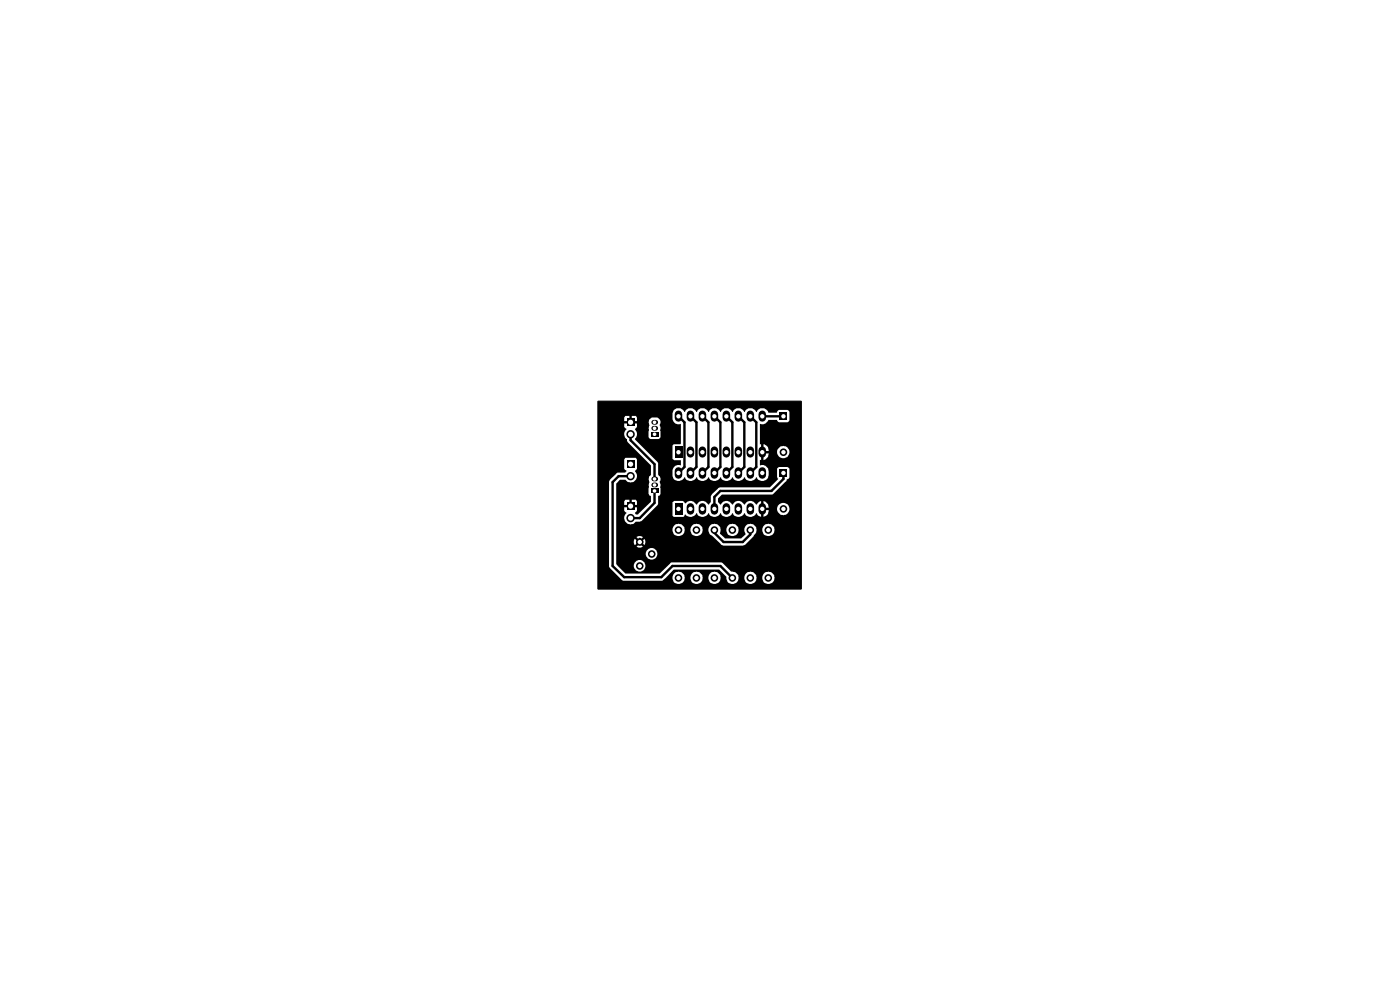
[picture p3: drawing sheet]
<svg xmlns="http://www.w3.org/2000/svg" width="297mm" height="210mm" viewBox="0 0 297 210" stroke-linecap="round" stroke-linejoin="round" font-family="sans-serif">
<path d="M126.8 85.1h43.2v39.9h-43.2z" fill="none" stroke="#000" stroke-width=".21"/>
<g fill="#000">
<path d="M132.9 88.7h1.7v1.7h-1.7zM132.9 97.6h1.7v1.7h-1.7zM138.1 91.6h1.5v1h-1.5zM143.2 94.7h1.6v2.4h-1.6zM165.4 87.5h1.6v1.6h-1.6zM126.8 85.2h43.2v39.7l-43.2 .1v-5h2.4l.1 .4 2.9 2.8h8.3l.7-.6h1.5a1.31 1.31 0 0 0 1.3 1.3 1.31 1.31 0 0 0 1.3-1.3h1.2v.2a1.32 1.32 0 0 0 1.4 1.1 1.32 1.32 0 0 0 1.2-1.3h1.2v.2a1.32 1.32 0 0 0 1.7 1 1.32 1.32 0 0 0 .7-1.9 1.33 1.33 0 0 0-1.4-.5 1.33 1.33 0 0 0-1 1.2h-1.2l-.2-.7a1.33 1.33 0 0 0-1.4-.5 1.33 1.33 0 0 0-1 1.2h-1.2l-.2-.7a1.33 1.33 0 0 0-1.5-.5 1.33 1.33 0 0 0-.9 1.2h-1.5l1.7-1.8h9.7l1.5 1.5a1.32 1.32 0 0 0 1.2 1.6 1.32 1.32 0 0 0 1.4-1.3h1.2v.2a1.32 1.32 0 0 0 1.4 1.1 1.32 1.32 0 0 0 1.2-1.3h1.2v.2a1.32 1.32 0 0 0 1.7 1 1.32 1.32 0 0 0 .8-1.9 1.33 1.33 0 0 0-1.5-.5 1.33 1.33 0 0 0-1 1.2h-1.2l-.1-.7a1.33 1.33 0 0 0-1.5-.5 1.33 1.33 0 0 0-1 1.2h-1.2l-.2-.7a1.56 1.56 0 0 0-1.4-.7l-2-1.9h-10.7l-2.4 2.4h-7.3l-1.6-1.6h3.4v.1a1.25 1.25 0 0 0 1.9 .9 1.25 1.25 0 0 0 0-2.1 1.25 1.25 0 0 0-1.9 .8v.3h-3.4l-.4-.4v-2.2h6.3a1.22 1.22 0 0 0 1.7 1.2 1.22 1.22 0 0 0 .4-2 1.22 1.22 0 0 0-2 .4l-.1 .4h-6.3v-2.5h3.8l.2 .7 .6-.7 .2 .3h.1l-.6 .7 .5 .2 .9-.2-.7-.7 .4-.1v-.2l.6 .7 .2-.6-.2-.8-.6 .6v-.2l-.4-.1 .7-.6-.5-.3-.9 .2 .6 .7-.3 .3-.7-.6-.1 .7h-3.8v-2.6h12v.2a1.32 1.32 0 0 0 1.4 1.1 1.32 1.32 0 0 0 1.2-1.3h1.2v.2a1.32 1.32 0 0 0 1.4 1.1 1.32 1.32 0 0 0 1.2-1.3h1.2l.2 .9 2.5 2.3 .4 .1h4.5l2-1.9v-.3l.5-.5 .1-.6h1.2a1.31 1.31 0 0 0 1.7 1.2 1.31 1.31 0 0 0 .8-1.8 1.33 1.33 0 0 0-1.5-.6 1.33 1.33 0 0 0-1 1.2h-1.2l-.1-.6a1.32 1.32 0 0 0-1.9-.5 1.32 1.32 0 0 0-.3 1.9v.2l-1 .8h-3.4l-1.1-1 .1-.6 .1-.2h1.2v.2a1.32 1.32 0 0 0 1.7 1 1.32 1.32 0 0 0 .7-1.8 1.33 1.33 0 0 0-1.4-.6 1.33 1.33 0 0 0-1 1.2h-1.2l-.2-.6a1.33 1.33 0 0 0-1.4-.6 1.33 1.33 0 0 0-1 1.2h-1.2l-.2-.6a1.33 1.33 0 0 0-1.4-.6 1.33 1.33 0 0 0-1 1.2h-1.2l-.2-.6a1.33 1.33 0 0 0-1.5-.6 1.33 1.33 0 0 0-.9 1.2h-12v-2.5h1.7l.1 .4a1.38 1.38 0 0 0 2.4 .4l1.2-.1 1.3-1.4h5.3l.2 .4h2l.4-.5h.2a1.27 1.27 0 0 0 2.2-.2l.2 .1a1.26 1.26 0 0 0 1.2 .7 1.26 1.26 0 0 0 1.1-.8l.3 .1a1.26 1.26 0 0 0 1.1 .7 1.26 1.26 0 0 0 1.1-.8l.3 .1a1.26 1.26 0 0 0 1.2 .7 1.26 1.26 0 0 0 1.1-.8l.2 .1a1.26 1.26 0 0 0 1.2 .7 1.26 1.26 0 0 0 1.1-.8l.3 .1a1.26 1.26 0 0 0 1.1 .7 1.26 1.26 0 0 0 1.2-.8l.2 .1 .3 .4 .6 .2v-1.3h.5v1.3h.1a1.16 1.16 0 0 0 1-1.4h-1v-.3h2.7a1.33 1.33 0 0 0 1.4 1.4 1.33 1.33 0 0 0 1.3-1.3 1.33 1.33 0 0 0-1.3-1.4 1.33 1.33 0 0 0-1.4 1.3h-2.7v-.2h1v-.2l-.2-.6-.5-.5-.4-.1v1.3h-.5v-1.3l-1.1 .7a1.29 1.29 0 0 0-1.2-.8 1.29 1.29 0 0 0-1.2 .8l-.2-.1a1.33 1.33 0 0 0-1.2-.7 1.33 1.33 0 0 0-1.2 .8l-.1-.1a1.33 1.33 0 0 0-1.2-.7 1.33 1.33 0 0 0-1.2 .8h-.2l-.4-.5v-.8l.9-.8h10.7l2.9-2.8 .2-.4 .4-.3 .1-2-.5-.3h-1.9l-.3 .3v1.9l.3 .3-1.8 1.8h-10.6l-1.7 1.5-.2 .3v1.3l-.4 .5h-.2a1.29 1.29 0 0 0-1.2-.8 1.29 1.29 0 0 0-1.2 .8l-.1-.1a1.3 1.3 0 0 0-2.2-.1h-.2l-.4-.5h-1.9l-.3 .2v2.7h-5.3l2.2-2.3v-1.7l.5-.4v-2.1l-.1-.4a1 1 0 0 0-.3-1.5h3v.2a1.3 1.3 0 0 0 1.1 1 1.3 1.3 0 0 0 1.3-.7h.3a1.26 1.26 0 0 0 1.1 .7 1.26 1.26 0 0 0 1.2-.7h.2a1.26 1.26 0 0 0 1.2 .7 1.26 1.26 0 0 0 1.1-.7h.3a1.26 1.26 0 0 0 1.1 .7 1.26 1.26 0 0 0 1.1-.7h.3a1.26 1.26 0 0 0 1.2 .7 1.26 1.26 0 0 0 1.1-.7h.2a1.26 1.26 0 0 0 1.2 .7 1.26 1.26 0 0 0 1.1-.7h.3a1.26 1.26 0 0 0 1.1 .7 1.26 1.26 0 0 0 1.2-.7h.2a1.31 1.31 0 0 0 1.4 .7 1.31 1.31 0 0 0 1.1-1.2l-.2-1.5a1.25 1.25 0 0 0-1.6-.6l-.1-1.1h.3v-1.4h.5v1.4l.4-.1a1.32 1.32 0 0 0 .7-1.3h-1v-.3h2.7a1.31 1.31 0 0 0 1.6 1.3 1.31 1.31 0 0 0 1-1.8 1.31 1.31 0 0 0-1.9-.7 1.3 1.3 0 0 0-.7 1.2h-2.7v-.2h1a1.25 1.25 0 0 0-1.1-1.5v1.4h-.5v-1.4h-.3v-4.2h.3a1.31 1.31 0 0 0 1.5-.9h1.8l.5 .5h1.7l.5-.4v-1.8l-.5-.4h-1.7l-.5 .5h-1.8l-.1-.3a1.49 1.49 0 0 0-1.9-.4l-.5 .6h-.1l-.4-.5-.4-.3a1.59 1.59 0 0 0-1.4 .4l-.2 .4h-.2l-.3-.5-.4-.3a1.59 1.59 0 0 0-1.5 .4l-.1 .3-.2 .1-.4-.5-.4-.3a1.59 1.59 0 0 0-1.4 .4l-.2 .4h-.2l-.3-.5-.4-.3a1.59 1.59 0 0 0-1.5 .4v.3l-.3 .1v-.2l-.8-.6a1.59 1.59 0 0 0-1.4 .4l-.2 .4h-.1l-.4-.5-.4-.3a1.59 1.59 0 0 0-1.4 .4l-.2 .4h-.2l-.3-.5-.4-.3a1.59 1.59 0 0 0-1.5 .4l-.2 .5a2.28 2.28 0 0 0 .2 2 1.19 1.19 0 0 0 1.5 .4v4.2l-1.5 .1-.2 .3v2.9l.3 .2h1.4v1h-.2a1.28 1.28 0 0 0-1.5 1.1v1.1h-3l-.2-2.8-4.8-4.8 .3-.4a1.84 1.84 0 0 0-.3-1.9l2.9-.1 .1 2.1 .3 .2h1.7l.4-.4v-2.1l-.1-.3a1.12 1.12 0 0 0-.6-1.7h-1.1l-.2 .1a1 1 0 0 0-.3 1.5l-.2 .6h-2.7l.2-.3v-.7h-.9v-.5h.9v-.7l-.1-.3-1-.1v1h-.5v-1h-.8l-.3 .4v.7h.9v.5h-.9v.7l.5 .6a1.19 1.19 0 0 0 .1 2l.1 .6 5 5v2.1l-.2 .1a.93 .93 0 0 0-.1 1.4l-.2 .6v1.9l.5 .4v1.2l-2.7 2.7h-.5l-.2-.4 .4-.4v-.7h-.9v-.5h.9v-.8l-.1-.2-1-.1v.9h-.5v-.9h-.8l-.3 .3v.8h.9v.5h-.9v.7l.5 .6-.3 .3-.2 .7h-1.7v-7.4l.8-.7h1.2a1.36 1.36 0 0 0 2 .2 1.36 1.36 0 0 0 0-2l.4-.6v-1.9l-.1-.3-2.3-.1-.3 .4v1.9l.5 .6-.2 .2-1.9 .1-1.6 1.8v17.9h-2.4zM132.9 106.5h1.7v1.7h-1.7zM138.1 103.6h1.5v1h-1.5zM143.2 106.8h1.6v2.3h-1.6zM165.4 99.6h1.6v1.6h-1.6z"/>
<circle cx="133.8" cy="92.1" r=".89"/>
<circle cx="166.2" cy="95.9" r=".8"/>
<circle cx="133.8" cy="109.9" r=".89"/>
<circle cx="133.8" cy="101" r=".89"/>
<circle cx="135.7" cy="115" r=".8"/>
<circle cx="138.3" cy="117.5" r=".8"/>
<circle cx="143.9" cy="112.4" r=".8"/>
<circle cx="147.7" cy="112.4" r=".8"/>
<circle cx="151.6" cy="112.4" r=".8"/>
<circle cx="155.4" cy="112.4" r=".8"/>
<circle cx="159.2" cy="112.4" r=".8"/>
<circle cx="163" cy="112.4" r=".8"/>
<circle cx="166.2" cy="108" r=".8"/>
<circle cx="135.7" cy="120.1" r=".8"/>
<circle cx="143.9" cy="122.6" r=".8"/>
<circle cx="147.7" cy="122.6" r=".8"/>
<circle cx="151.6" cy="122.6" r=".8"/>
<circle cx="155.4" cy="122.6" r=".8"/>
<circle cx="159.2" cy="122.6" r=".8"/>
<circle cx="163" cy="122.6" r=".8"/>
</g>
<g fill="none" stroke="#000" stroke-width=".51">
<path d="M133.8 92.1v1.3l5.1 5.1v3.1M143.9 88.3l1.3 1.3v9.5l-1.3 1.2M146.5 88.3l1.2 1.3v9.5l-1.2 1.2M149 88.3l1.3 1.3v9.5l-1.3 1.2M151.6 88.3l1.2 1.3v9.5l-1.2 1.2M154.1 88.3l1.3 1.3v9.5l-1.3 1.2M156.6 88.3l1.3 1.3v9.5l-1.3 1.2M159.2 88.3l1.2 1.3v9.5l-1.2 1.2M161.7 88.3h4.5M133.8 101h-2.6l-1.2 1.3v17.8l2.4 2.3h7.9l2.4-2.3h10.1l2.6 2.5M135.7 114.3v.7M138.9 104.1v2.6l-3.2 3.2h-1.9"/>
<path d="M151.6 112.4v.6l1.9 2h4.1l1.6-1.6v-1M166.2 100.3v1.3l-2.5 2.5h-10.9l-1.2 1.3v2.5"/>
</g>
<g fill="none" stroke="#000" stroke-width="1.6">
<path d="M143.9 87.9v.7M143.9 99.9v.9M146.5 87.9v.7M146.5 95.5v.8M146.5 99.9v.9M149 87.9v.7M149 95.5v.8M149 99.9v.9M151.6 87.9v.7M151.6 95.5v.8M151.6 99.9v.9M154.1 87.9v.7"/>
<path d="M154.1 95.5v.8M154.1 99.9v.9M156.6 87.9v.7M156.6 95.5v.8M156.6 99.9v.9M159.2 87.9v.7M159.2 95.5v.8M159.2 99.9v.9M161.7 87.9v.7M161.7 95.5v.8M161.7 99.9v.9M146.5 107.5v.9"/>
<path d="M149 107.5v.9M151.6 107.5v.9M154.1 107.5v.9M156.6 107.5v.9M159.2 107.5v.9M161.7 107.5v.9"/>
</g>
<path d="M138.7 90.8h.4M138.7 89.6h.4M138.7 101.6h.4M138.7 102.9h.4" fill="none" stroke="#000" stroke-width="1"/>
<g fill="#fff">
<circle cx="166.2" cy="88.3" r=".47"/>
<circle cx="166.2" cy="95.9" r=".47"/>
<circle cx="159.2" cy="95.9" r=".47"/>
<circle cx="161.7" cy="95.9" r=".47"/>
<circle cx="161.7" cy="88.3" r=".47"/>
<circle cx="149" cy="95.9" r=".47"/>
<circle cx="151.6" cy="95.9" r=".47"/>
<circle cx="154.1" cy="95.9" r=".47"/>
<circle cx="156.6" cy="95.9" r=".47"/>
<circle cx="156.6" cy="100.3" r=".47"/>
<circle cx="154.1" cy="100.3" r=".47"/>
<circle cx="151.6" cy="100.3" r=".47"/>
<circle cx="149" cy="100.3" r=".47"/>
<circle cx="159.2" cy="88.3" r=".47"/>
<circle cx="156.6" cy="88.3" r=".47"/>
<circle cx="154.1" cy="88.3" r=".47"/>
<circle cx="151.6" cy="88.3" r=".47"/>
<circle cx="149" cy="88.3" r=".47"/>
<circle cx="146.5" cy="88.3" r=".47"/>
<circle cx="143.9" cy="88.3" r=".47"/>
<circle cx="138.9" cy="101.6" r=".38"/>
<circle cx="133.8" cy="89.6" r=".55"/>
<circle cx="133.8" cy="92.1" r=".55"/>
<circle cx="138.9" cy="92.1" r=".38"/>
<circle cx="138.9" cy="90.8" r=".38"/>
<circle cx="138.9" cy="89.6" r=".38"/>
<circle cx="143.9" cy="95.9" r=".47"/>
<circle cx="146.5" cy="95.9" r=".47"/>
<circle cx="138.9" cy="102.9" r=".38"/>
<circle cx="146.5" cy="100.3" r=".47"/>
<circle cx="143.9" cy="100.3" r=".47"/>
<circle cx="133.8" cy="107.4" r=".55"/>
<circle cx="133.8" cy="109.9" r=".55"/>
<circle cx="138.9" cy="104.1" r=".38"/>
<circle cx="133.8" cy="98.5" r=".55"/>
<circle cx="133.8" cy="101" r=".55"/>
<circle cx="147.7" cy="122.6" r=".47"/>
<circle cx="147.7" cy="112.4" r=".47"/>
<circle cx="151.6" cy="122.6" r=".47"/>
<circle cx="151.6" cy="112.4" r=".47"/>
<circle cx="143.9" cy="112.4" r=".47"/>
<circle cx="143.9" cy="107.9" r=".47"/>
<circle cx="146.5" cy="107.9" r=".47"/>
<circle cx="149" cy="107.9" r=".47"/>
<circle cx="151.6" cy="107.9" r=".47"/>
<circle cx="154.1" cy="107.9" r=".47"/>
<circle cx="156.6" cy="107.9" r=".47"/>
<circle cx="166.2" cy="100.3" r=".47"/>
<circle cx="166.2" cy="107.9" r=".47"/>
<circle cx="159.2" cy="107.9" r=".47"/>
<circle cx="161.7" cy="100.3" r=".47"/>
<circle cx="159.2" cy="100.3" r=".47"/>
<circle cx="161.7" cy="107.9" r=".47"/>
<circle cx="163" cy="122.6" r=".47"/>
<circle cx="163" cy="112.4" r=".47"/>
<circle cx="159.2" cy="112.4" r=".47"/>
<circle cx="159.2" cy="122.6" r=".47"/>
<circle cx="155.4" cy="122.6" r=".47"/>
<circle cx="155.4" cy="112.4" r=".47"/>
<circle cx="135.7" cy="120.1" r=".47"/>
<circle cx="138.3" cy="117.5" r=".47"/>
<circle cx="135.7" cy="115" r=".47"/>
<circle cx="143.9" cy="122.6" r=".47"/>
</g>
</svg>
